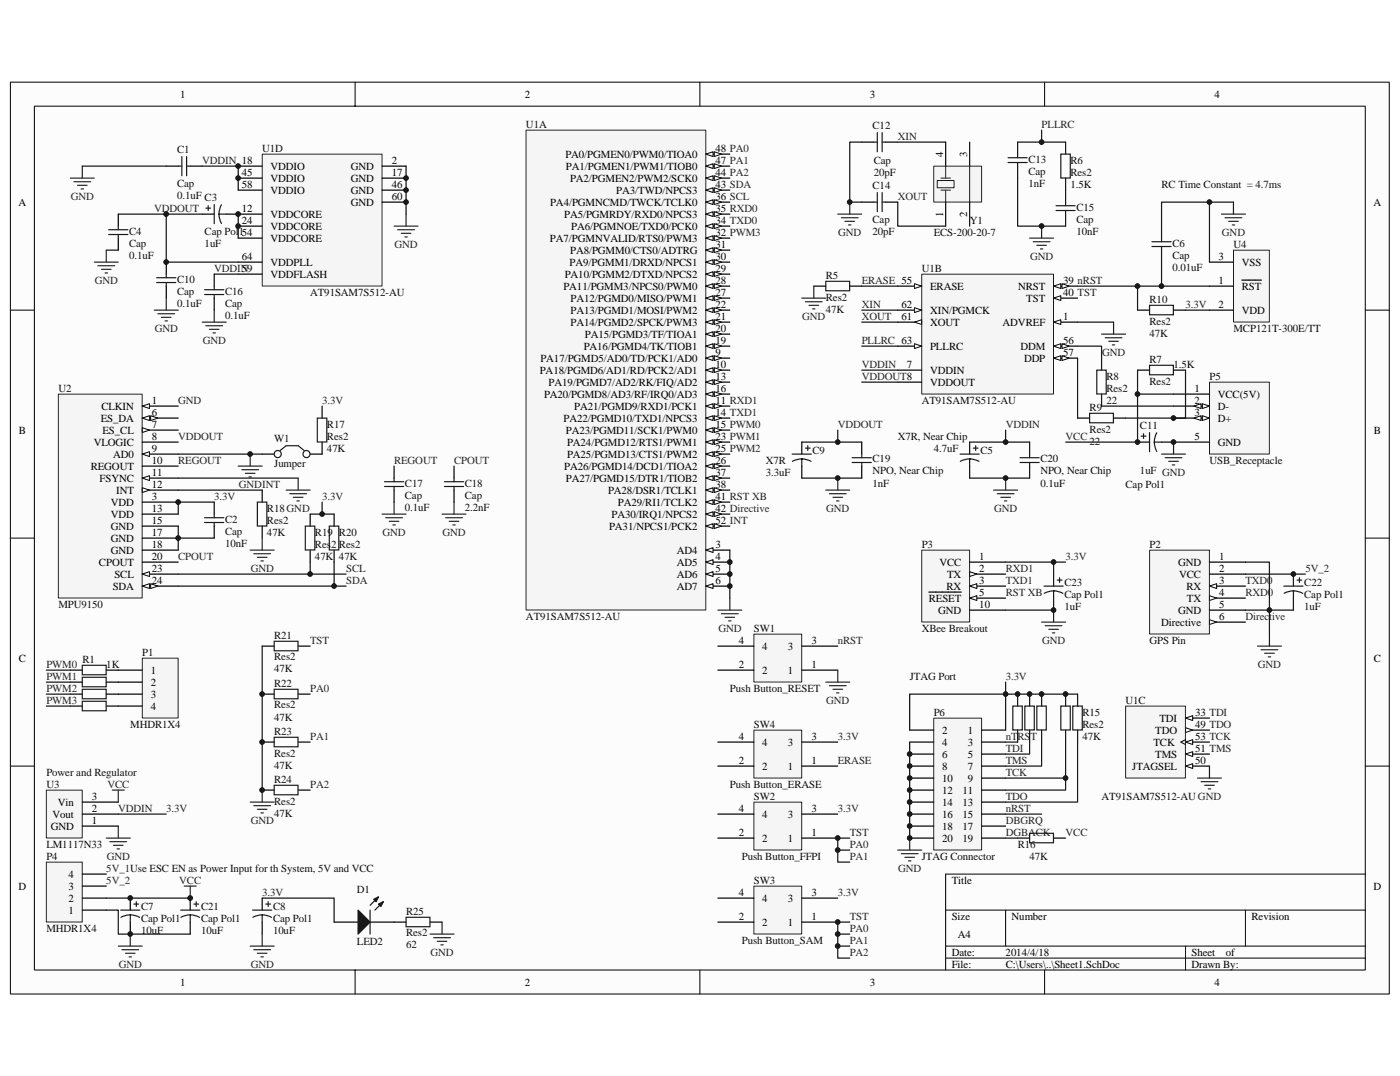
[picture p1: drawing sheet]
<svg xmlns="http://www.w3.org/2000/svg" width="625mm" height="480mm" viewBox="0 0 625 480" stroke-linecap="round" stroke-linejoin="round" font-family="sans-serif">
<defs><g id="words">
<g font-size="4.8">
<text x="80.5" y="43.6">1</text>
<text x="234.4" y="43.6">2</text>
<text x="388.3" y="43.6">3</text>
<text x="542.3" y="43.6">4</text>
<text x="252.4" y="70.4">PA0/PGMEN0/PWM0/TIOA0</text>
<text x="319.5" y="67.7">48 PA0</text>
<text x="421.2" y="69.8" transform="rotate(-90 421.2 69.8)">4</text>
<text x="431.9" y="69.8" transform="rotate(-90 431.9 69.8)">3</text>
<text x="120.8" y="75.7">VDDIO</text>
<text x="156.6" y="75.7">GND</text>
<text x="174.9" y="73.1">2</text>
<text x="252.7" y="75.7">PA1/PGMEN1/PWM1/TIOB0</text>
<text x="319.5" y="73.1">47 PA1</text>
<text x="108" y="78.4">45</text>
<text x="108" y="83.8">58</text>
<text x="120.8" y="81.1">VDDIO</text>
<text x="156.6" y="81.1">GND</text>
<text x="174.9" y="78.4">17</text>
<text x="174.9" y="83.8">46</text>
<text x="254.5" y="81.1">PA2/PGMEN2/PWM2/SCK0</text>
<text x="319.5" y="83.8">43 SDA</text>
<text x="319.5" y="78.4">44 PA2</text>
<text x="120.8" y="86.4">VDDIO</text>
<text x="156.6" y="86.4">GND</text>
<text x="174.9" y="89.1">60</text>
<text x="275.2" y="86.4">PA3/TWD/NPCS3</text>
<text x="319.5" y="89.1">36 SCL</text>
<text x="8.3" y="91.8">A</text>
<text x="108" y="94.5">12</text>
<text x="156.6" y="91.8">GND</text>
<text x="245.6" y="91.8">PA4/PGMNCMD/TWCK/TCLK0</text>
<text x="319.5" y="94.5">35 RXD0</text>
<text x="613.3" y="91.8">A</text>
<text x="108" y="99.8">24</text>
<text x="120.8" y="97.2">VDDCORE</text>
<text x="251.9" y="97.2">PA5/PGMRDY/RXD0/NPCS3</text>
<text x="319.5" y="99.8">34 TXD0</text>
<text x="421.2" y="96.9" transform="rotate(-90 421.2 96.9)">1</text>
<text x="431.9" y="96.9" transform="rotate(-90 431.9 96.9)">2</text>
<text x="120.8" y="102.5">VDDCORE</text>
<text x="120.8" y="107.9">VDDCORE</text>
<text x="245.6" y="107.9">PA7/PGMNVALID/RTS0/PWM3</text>
<text x="255.1" y="102.5">PA6/PGMNOE/TXD0/PCK0</text>
<text x="319.5" y="105.2">32 PWM3</text>
<text x="254.6" y="113.2">PA8/PGMM0/CTS0/ADTRG</text>
<text x="319.5" y="110.5">31</text>
<text x="108" y="115.9">64</text>
<text x="120.8" y="118.6">VDDPLL</text>
<text x="254.3" y="118.6">PA9/PGMM1/DRXD/NPCS1</text>
<text x="319.5" y="115.9">30</text>
<text x="544.1" y="115.9">3</text>
<text x="554.5" y="118.6">VSS</text>
<text x="108" y="121.2">59</text>
<text x="120.8" y="123.9">VDDFLASH</text>
<text x="252.2" y="123.9">PA10/PGMM2/DTXD/NPCS2</text>
<text x="319.5" y="121.2">29</text>
<text x="251.6" y="129.3">PA11/PGMM3/NPCS0/PWM0</text>
<text x="319.5" y="126.6">28</text>
<text x="319.5" y="132">27</text>
<text x="415.3" y="129.3">ERASE</text>
<text x="454.6" y="129.3">NRST</text>
<text x="474.7" y="132">40 TST</text>
<text x="474.7" y="126.6">39 nRST</text>
<text x="544.1" y="126.6">1</text>
<text x="554.5" y="129.3">RST</text>
<text x="254.8" y="134.6">PA12/PGMD0/MISO/PWM1</text>
<text x="319.5" y="137.3">22</text>
<text x="402.5" y="137.3">62</text>
<text x="458.3" y="134.6">TST</text>
<text x="544.1" y="137.3">2</text>
<text x="254.8" y="140">PA13/PGMD1/MOSI/PWM2</text>
<text x="319.5" y="142.7">21</text>
<text x="402.5" y="142.7">61</text>
<text x="415.3" y="140">XIN/PGMCK</text>
<text x="474.7" y="142.7">1</text>
<text x="554.5" y="140">VDD</text>
<text x="254.8" y="145.4">PA14/PGMD2/SPCK/PWM3</text>
<text x="319.5" y="148">20</text>
<text x="415.3" y="145.4">XOUT</text>
<text x="447.7" y="145.4">ADVREF</text>
<text x="261.2" y="150.7">PA15/PGMD3/TF/TIOA1</text>
<text x="319.5" y="153.4">19</text>
<text x="474.7" y="153.4">56</text>
<text x="241.3" y="161.4">PA17/PGMD5/AD0/TD/PCK1/AD0</text>
<text x="260.6" y="156.1">PA16/PGMD4/TK/TIOB1</text>
<text x="319.5" y="158.7">9</text>
<text x="415.3" y="156.1">PLLRC</text>
<text x="455.6" y="156.1">DDM</text>
<text x="457.2" y="161.4">DDP</text>
<text x="474.7" y="158.7">57</text>
<text x="241" y="166.8">PA18/PGMD6/AD1/RD/PCK2/AD1</text>
<text x="319.5" y="164.1">10</text>
<text x="404.9" y="164.1">7</text>
<text x="415.3" y="166.8">VDDIN</text>
<text x="245" y="172.1">PA19/PGMD7/AD2/RK/FIQ/AD2</text>
<text x="319.5" y="169.4">13</text>
<text x="415.3" y="172.1">VDDOUT</text>
<text x="242.9" y="177.5">PA20/PGMD8/AD3/RF/IRQ0/AD3</text>
<text x="319.5" y="174.8">16</text>
<text x="533.4" y="174.8">1</text>
<text x="543.8" y="177.5">VCC(5V)</text>
<text x="45.3" y="182.8">CLKIN</text>
<text x="67.8" y="185.5">6</text>
<text x="67.8" y="180.1">1</text>
<text x="256.4" y="182.8">PA21/PGMD9/RXD1/PCK1</text>
<text x="319.5" y="180.1">11 RXD1</text>
<text x="319.5" y="185.5">14 TXD1</text>
<text x="533.4" y="180.1">2</text>
<text x="533.4" y="185.5">3</text>
<text x="543.8" y="182.8">D-</text>
<text x="45" y="188.2">ES_DA</text>
<text x="67.8" y="190.9">7</text>
<text x="251.6" y="188.2">PA22/PGMD10/TXD1/NPCS3</text>
<text x="319.5" y="190.9">15 PWM0</text>
<text x="543.8" y="188.2">D+</text>
<text x="8.4" y="193.5">B</text>
<text x="45.8" y="193.5">ES_CL</text>
<text x="67.8" y="196.2">8</text>
<text x="252.6" y="193.5">PA23/PGMD11/SCK1/PWM0</text>
<text x="319.5" y="196.2">23 PWM1</text>
<text x="533.4" y="196.2">5</text>
<text x="613.5" y="193.5">B</text>
<text x="41.8" y="198.9">VLOGIC</text>
<text x="67.8" y="201.6">9</text>
<text x="253.2" y="198.9">PA24/PGMD12/RTS1/PWM1</text>
<text x="319.5" y="201.6">25 PWM2</text>
<text x="543.8" y="198.9">GND</text>
<text x="40.5" y="209.6">REGOUT</text>
<text x="50.5" y="204.2">AD0</text>
<text x="67.8" y="206.9">10</text>
<text x="251.9" y="209.6">PA26/PGMD14/DCD1/TIOA2</text>
<text x="253.2" y="204.2">PA25/PGMD13/CTS1/PWM2</text>
<text x="319.5" y="206.9">26</text>
<text x="44.5" y="214.9">FSYNC</text>
<text x="67.8" y="212.3">11</text>
<text x="252.7" y="214.9">PA27/PGMD15/DTR1/TIOB2</text>
<text x="319.5" y="212.3">37</text>
<text x="51.9" y="220.3">INT</text>
<text x="67.8" y="217.6">12</text>
<text x="271.5" y="220.3">PA28/DSR1/TCLK1</text>
<text x="319.5" y="217.6">38</text>
<text x="49.5" y="225.7">VDD</text>
<text x="67.8" y="223">3</text>
<text x="275.9" y="225.7">PA29/RI1/TCLK2</text>
<text x="319.5" y="223">41 RST XB</text>
<text x="49.5" y="231">VDD</text>
<text x="67.8" y="228.3">13</text>
<text x="67.8" y="233.7">15</text>
<text x="273" y="231">PA30/IRQ1/NPCS2</text>
<text x="319.5" y="228.3">42 Directive</text>
<text x="319.5" y="233.7">52 INT</text>
<text x="49.5" y="236.4">GND</text>
<text x="67.8" y="239.1">17</text>
<text x="272" y="236.4">PA31/NPCS1/PCK2</text>
<text x="49.5" y="241.7">GND</text>
<text x="67.8" y="244.4">18</text>
<text x="319.5" y="244.4">3</text>
<text x="49.5" y="247.1">GND</text>
<text x="67.8" y="249.7">20</text>
<text x="302.2" y="247.1">AD4</text>
<text x="319.5" y="249.7">4</text>
<text x="437.3" y="249.7">1</text>
<text x="544.3" y="249.7">1</text>
<text x="44.2" y="252.4">CPOUT</text>
<text x="51.1" y="257.8">SCL</text>
<text x="67.8" y="255.1">23</text>
<text x="302.2" y="252.4">AD5</text>
<text x="302.2" y="257.8">AD6</text>
<text x="319.5" y="255.1">5</text>
<text x="419.4" y="252.4">VCC</text>
<text x="422.9" y="257.8">TX</text>
<text x="437.3" y="255.1">2</text>
<text x="526" y="252.4">GND</text>
<text x="526.5" y="257.8">VCC</text>
<text x="544.3" y="255.1">2</text>
<text x="50.3" y="263.1">SDA</text>
<text x="67.8" y="260.5">24</text>
<text x="302.2" y="263.1">AD7</text>
<text x="319.5" y="260.5">6</text>
<text x="422.7" y="263.1">RX</text>
<text x="437.3" y="260.5">3</text>
<text x="529.7" y="263.1">RX</text>
<text x="544.3" y="260.5">3</text>
<text x="414.7" y="268.5">RESET</text>
<text x="437.3" y="265.8">5</text>
<text x="530" y="268.5">TX</text>
<text x="544.3" y="265.8">4</text>
<text x="419" y="273.9">GND</text>
<text x="437.3" y="271.2">10</text>
<text x="526" y="273.9">GND</text>
<text x="544.3" y="271.2">5</text>
<text x="518.5" y="279.2">Directive</text>
<text x="544.3" y="276.5">6</text>
<text x="329.9" y="287.2">4</text>
<text x="362.3" y="287.2">3</text>
<text x="340.4" y="289.9">4</text>
<text x="351.9" y="289.9">3</text>
<text x="8.4" y="295.3">C</text>
<text x="329.9" y="297.9">2</text>
<text x="362.3" y="297.9">1</text>
<text x="613.5" y="295.3">C</text>
<text x="67.3" y="300.6">1</text>
<text x="67.3" y="306">2</text>
<text x="340.4" y="300.6">2</text>
<text x="351.9" y="300.6">1</text>
<text x="67.3" y="311.3">3</text>
<text x="67.3" y="316.7">4</text>
<text x="517.7" y="322">TDI</text>
<text x="533.6" y="319.4">33 TDI</text>
<text x="420.7" y="327.4">2</text>
<text x="432.2" y="327.4">1</text>
<text x="515.9" y="327.4">TDO</text>
<text x="533.6" y="324.7">49 TDO</text>
<text x="329.9" y="330.1">4</text>
<text x="340.4" y="332.7">4</text>
<text x="351.9" y="332.7">3</text>
<text x="362.3" y="330.1">3</text>
<text x="420.7" y="332.7">4</text>
<text x="432.2" y="332.7">3</text>
<text x="515.1" y="332.7">TCK</text>
<text x="533.6" y="330.1">53 TCK</text>
<text x="533.6" y="335.4">51 TMS</text>
<text x="329.9" y="340.8">2</text>
<text x="362.3" y="340.8">1</text>
<text x="420.7" y="338.1">6</text>
<text x="432.2" y="338.1">5</text>
<text x="515.8" y="338.1">TMS</text>
<text x="533.6" y="340.8">50</text>
<text x="340.4" y="343.5">2</text>
<text x="351.9" y="343.5">1</text>
<text x="420.7" y="343.5">8</text>
<text x="432.2" y="343.5">7</text>
<text x="505.5" y="343.5">JTAGSEL</text>
<text x="420.7" y="348.8">10</text>
<text x="432.2" y="348.8">9</text>
<text x="25.8" y="359.5">Vin</text>
<text x="41" y="356.8">3</text>
<text x="420.7" y="354.2">12</text>
<text x="420.7" y="359.5">14</text>
<text x="429.8" y="354.2">11</text>
<text x="429.8" y="359.5">13</text>
<text x="23.5" y="364.9">Vout</text>
<text x="41" y="362.2">2</text>
<text x="329.9" y="362.2">4</text>
<text x="340.4" y="364.9">4</text>
<text x="351.9" y="364.9">3</text>
<text x="362.3" y="362.2">3</text>
<text x="420.7" y="364.9">16</text>
<text x="429.8" y="364.9">15</text>
<text x="22.7" y="370.2">GND</text>
<text x="41" y="367.6">1</text>
<text x="420.7" y="370.2">18</text>
<text x="429.8" y="370.2">17</text>
<text x="329.9" y="372.9">2</text>
<text x="340.4" y="375.6">2</text>
<text x="351.9" y="375.6">1</text>
<text x="362.3" y="372.9">1</text>
<text x="420.7" y="375.6">20</text>
<text x="429.8" y="375.6">19</text>
<text x="30.6" y="391.6">4</text>
<text x="424.9" y="394.3">Title</text>
<text x="8.3" y="397">D</text>
<text x="30.6" y="397">3</text>
<text x="329.9" y="399.7">4</text>
<text x="362.3" y="399.7">3</text>
<text x="613.3" y="397">D</text>
<text x="30.6" y="407.7">1</text>
<text x="30.6" y="402.4">2</text>
<text x="340.4" y="402.4">4</text>
<text x="351.9" y="402.4">3</text>
<text x="329.9" y="410.4">2</text>
<text x="340.4" y="413.1">2</text>
<text x="351.9" y="413.1">1</text>
<text x="362.3" y="410.4">1</text>
<text x="424.9" y="410.4">Size</text>
<text x="451.7" y="410.4">Number</text>
<text x="558.8" y="410.4">Revision</text>
<text x="427.6" y="418.4">A4</text>
<text x="424.9" y="426.4">Date:</text>
<text x="424.9" y="431.8">File:</text>
<text x="449" y="426.4">2014/4/18</text>
<text x="449.1" y="431.8">C:\Users\..\Sheet1.SchDoc</text>
<text x="532" y="426.4">Sheet</text>
<text x="532.1" y="431.8">Drawn By:</text>
<text x="547.4" y="426.4">of</text>
<text x="80.5" y="439.8">1</text>
<text x="234.4" y="439.8">2</text>
<text x="388.3" y="439.8">3</text>
<text x="542.3" y="439.8">4</text>
</g>
<g font-size="4.8" fill="#0e0e0e">
<text x="234.9" y="57">U1A</text>
<text x="389.6" y="57.5">C12</text>
<text x="79.1" y="68.2">C1</text>
<text x="117.1" y="67.7">U1D</text>
<text x="390.1" y="73.1">Cap</text>
<text x="459.2" y="72.5">C13</text>
<text x="459.2" y="77.9">Cap</text>
<text x="478" y="73.1">R6</text>
<text x="79.1" y="83.2">Cap</text>
<text x="390.1" y="78.4">20pF</text>
<text x="459.2" y="83.2">1nF</text>
<text x="478" y="83.8">1.5K</text>
<text x="478" y="78.4">Res2</text>
<text x="518.6" y="83.8">RC Time Constant = 4.7ms</text>
<text x="79.1" y="88.6">0.1uF C3</text>
<text x="389.6" y="84.3">C14</text>
<text x="480.6" y="93.9">C15</text>
<text x="389.6" y="99.3">Cap</text>
<text x="433" y="99.8">Y1</text>
<text x="480.6" y="99.3">Cap</text>
<text x="57.6" y="104.6">C4</text>
<text x="91.4" y="104.6">Cap Pol154</text>
<text x="389.6" y="104.6">20pF</text>
<text x="416.9" y="105.2">ECS-200-20-7</text>
<text x="480.6" y="104.6">10nF</text>
<text x="57.6" y="110">Cap</text>
<text x="91.4" y="110">1uF</text>
<text x="523.5" y="110">C6</text>
<text x="550.8" y="110.5">U4</text>
<text x="57.6" y="115.4">0.1uF</text>
<text x="523.5" y="115.4">Cap</text>
<text x="368.7" y="124.5">R5</text>
<text x="411.6" y="121.2">U1B</text>
<text x="523.5" y="120.7">0.01uF</text>
<text x="79.1" y="126.1">C10</text>
<text x="79.1" y="131.4">Cap</text>
<text x="100.5" y="131.4">C16</text>
<text x="138.5" y="132">AT91SAM7S512-AU</text>
<text x="79.1" y="136.8">0.1uF</text>
<text x="100.5" y="136.8">Cap</text>
<text x="368.7" y="134.1">Res2</text>
<text x="513.3" y="135.2">R10</text>
<text x="100.5" y="142.1">0.1uF</text>
<text x="368.7" y="139.4">47K</text>
<text x="513.3" y="144.8">Res2</text>
<text x="550.8" y="148">MCP121T-300E/TT</text>
<text x="513.3" y="150.2">47K</text>
<text x="513.3" y="161.9">R7</text>
<text x="524" y="164.1">1.5K</text>
<text x="494" y="169.4">R8</text>
<text x="513.3" y="171.6">Res2</text>
<text x="540.1" y="169.4">P5</text>
<text x="26.1" y="174.8">U2</text>
<text x="494" y="174.8">Res2</text>
<text x="411.6" y="180.1">AT91SAM7S512-AU</text>
<text x="486.5" y="183.4">R9</text>
<text x="494" y="180.1">22</text>
<text x="146" y="190.9">R17</text>
<text x="509" y="191.4">C11</text>
<text x="122.4" y="197.3">W1</text>
<text x="146" y="196.2">Res2</text>
<text x="400.9" y="196.2">X7R, Near Chip</text>
<text x="486.5" y="193">Res2</text>
<text x="146" y="201.6">47K</text>
<text x="362.8" y="202.6">C9</text>
<text x="416.9" y="201.6">4.7uF</text>
<text x="437.8" y="202.6">C5</text>
<text x="486.5" y="198.4">22</text>
<text x="122.4" y="208.5">Jumper</text>
<text x="341.9" y="206.9">X7R</text>
<text x="389.6" y="206.4">C19</text>
<text x="464.6" y="206.4">C20</text>
<text x="540.1" y="206.9">USB_Receptacle</text>
<text x="341.9" y="212.3">3.3uF</text>
<text x="389.6" y="211.7">NPO, Near Chip</text>
<text x="464.6" y="211.7">NPO, Near Chip</text>
<text x="509" y="211.7">1uF GND</text>
<text x="180.8" y="217.1">C17</text>
<text x="207.6" y="217.1">C18</text>
<text x="389.6" y="217.1">1nF</text>
<text x="464.6" y="217.1">0.1uF</text>
<text x="502.6" y="217.6">Cap Pol1</text>
<text x="180.8" y="227.8">0.1uF</text>
<text x="180.8" y="222.4">Cap</text>
<text x="207.6" y="227.8">2.2nF</text>
<text x="207.6" y="222.4">Cap</text>
<text x="100.5" y="233.2">C2</text>
<text x="119.2" y="228.3">R18GND</text>
<text x="119.2" y="233.7">Res2</text>
<text x="100.5" y="238.5">Cap</text>
<text x="119.2" y="239.1">47K</text>
<text x="140.6" y="239.1">R19</text>
<text x="151.3" y="239.1">R20</text>
<text x="100.5" y="243.9">10nF</text>
<text x="140.6" y="244.4">Res2</text>
<text x="151.3" y="244.4">Res2</text>
<text x="411.6" y="244.4">P3</text>
<text x="513.3" y="244.4">P2</text>
<text x="140.6" y="249.7">47K</text>
<text x="151.3" y="249.7">47K</text>
<text x="475.3" y="261.5">C23</text>
<text x="582.4" y="261.5">C22</text>
<text x="475.3" y="266.9">Cap Pol1</text>
<text x="582.4" y="266.9">Cap Pol1</text>
<text x="26.1" y="271.2">MPU9150</text>
<text x="475.3" y="272.2">1uF</text>
<text x="582.4" y="272.2">1uF</text>
<text x="234.9" y="276.5">AT91SAM7S512-AU</text>
<text x="336.6" y="281.9">SW1</text>
<text x="411.6" y="281.9">XBee Breakout</text>
<text x="122.4" y="285.1">R21</text>
<text x="513.3" y="287.2">GPS Pin</text>
<text x="63.5" y="292.6">P1</text>
<text x="36.8" y="295.8">R1</text>
<text x="47.5" y="297.9">1K</text>
<text x="122.4" y="294.7">Res2</text>
<text x="122.4" y="300.1">47K</text>
<text x="406.2" y="303.3">JTAG Port</text>
<text x="122.4" y="306.5">R22</text>
<text x="325.9" y="308.7">Push Button_RESET</text>
<text x="122.4" y="316.1">Res2</text>
<text x="502.6" y="314">U1C</text>
<text x="122.4" y="321.5">47K</text>
<text x="416.9" y="319.4">P6</text>
<text x="483.3" y="319.4">R15</text>
<text x="58.2" y="324.7">MHDR1X4</text>
<text x="122.4" y="327.9">R23</text>
<text x="336.6" y="324.7">SW4</text>
<text x="483.3" y="324.7">Res2</text>
<text x="483.3" y="330.1">47K</text>
<text x="122.4" y="337.6">Res2</text>
<text x="20.7" y="346.1">Power and Regulator</text>
<text x="122.4" y="342.9">47K</text>
<text x="20.7" y="351.5">U3</text>
<text x="122.4" y="349.4">R24</text>
<text x="325.9" y="351.5">Push Button_ERASE</text>
<text x="122.4" y="359">Res2</text>
<text x="336.6" y="356.8">SW2</text>
<text x="491.9" y="356.8">AT91SAM7S512-AU GND</text>
<text x="122.4" y="364.3">47K</text>
<text x="20.7" y="383.6">P4</text>
<text x="20.7" y="378.3">LM1117N33</text>
<text x="331.3" y="383.6">Push Button_FFPI</text>
<text x="411.6" y="383.6">JTAG Connector</text>
<text x="454.4" y="378.3">R16</text>
<text x="459.8" y="383.6">47K</text>
<text x="336.6" y="394.3">SW3</text>
<text x="159.4" y="398.6">D1</text>
<text x="63" y="406.1">C7</text>
<text x="89.8" y="406.1">C21</text>
<text x="121.9" y="406.1">C8</text>
<text x="63" y="411.5">Cap Pol1</text>
<text x="89.8" y="411.5">Cap Pol1</text>
<text x="121.9" y="411.5">Cap Pol1</text>
<text x="181.3" y="408.2">R25</text>
<text x="20.7" y="415.7">MHDR1X4</text>
<text x="63" y="416.8">10uF</text>
<text x="89.8" y="416.8">10uF</text>
<text x="121.9" y="416.8">10uF</text>
<text x="181.3" y="417.9">Res2</text>
<text x="159.4" y="421.6">LED2</text>
<text x="181.3" y="423.2">62</text>
<text x="331.3" y="421.1">Push Button_SAM</text>
</g>
<g font-size="4.8" fill="#262626">
<text x="465.1" y="57">PLLRC</text>
<text x="400.9" y="62.4">XIN</text>
<text x="90.3" y="73.1">VDDIN 18</text>
<text x="31.6" y="89.1">GND</text>
<text x="400.9" y="89.1">XOUT</text>
<text x="68.9" y="94.5">VDDOUT</text>
<text x="374.3" y="105.2">GND</text>
<text x="545.6" y="105.2">GND</text>
<text x="176.2" y="110.5">GND</text>
<text x="460" y="115.9">GND</text>
<text x="95.7" y="121.2">VDDIN</text>
<text x="42.3" y="126.6">GND</text>
<text x="384.8" y="126.6">ERASE 55</text>
<text x="384.8" y="137.3">XIN</text>
<text x="529.4" y="137.3">3.3V</text>
<text x="358.2" y="142.7">GND</text>
<text x="384.8" y="142.7">XOUT</text>
<text x="69.1" y="148">GND</text>
<text x="90.5" y="153.4">GND</text>
<text x="384.8" y="153.4">PLLRC 63</text>
<text x="492.1" y="158.7">GND</text>
<text x="384.8" y="164.1">VDDIN</text>
<text x="384.8" y="169.4">VDDOUT8</text>
<text x="79.6" y="180.1">GND</text>
<text x="143.8" y="180.1">3.3V</text>
<text x="374.1" y="190.9">VDDOUT</text>
<text x="449.1" y="190.9">VDDIN</text>
<text x="79.6" y="196.2">VDDOUT</text>
<text x="475.8" y="196.2">VCC</text>
<text x="79.6" y="206.9">REGOUT</text>
<text x="176" y="206.9">REGOUT</text>
<text x="202.8" y="206.9">CPOUT</text>
<text x="106.6" y="217.6">GNDINT</text>
<text x="95.7" y="223">3.3V</text>
<text x="143.8" y="223">3.3V</text>
<text x="368.9" y="228.3">GND</text>
<text x="443.9" y="228.3">GND</text>
<text x="170.8" y="239.1">GND</text>
<text x="197.6" y="239.1">GND</text>
<text x="79.6" y="249.7">CPOUT</text>
<text x="475.8" y="249.7">3.3V</text>
<text x="111.9" y="255.1">GND</text>
<text x="154.6" y="255.1">SCL</text>
<text x="449.1" y="255.1">RXD1</text>
<text x="582.9" y="255.1">5V_2</text>
<text x="154.6" y="260.5">SDA</text>
<text x="449.1" y="260.5">TXD1</text>
<text x="556.1" y="260.5">TXD0</text>
<text x="449.1" y="265.8">RST XB</text>
<text x="556.1" y="265.8">RXD0</text>
<text x="320.8" y="281.9">GND</text>
<text x="556.1" y="276.5">Directive</text>
<text x="138.5" y="287.2">TST</text>
<text x="374.1" y="287.2">nRST</text>
<text x="465.3" y="287.2">GND</text>
<text x="20.7" y="297.9">PWM0</text>
<text x="561.7" y="297.9">GND</text>
<text x="20.7" y="303.3">PWM1</text>
<text x="449.1" y="303.3">3.3V</text>
<text x="20.7" y="308.7">PWM2</text>
<text x="138.5" y="308.7">PA0</text>
<text x="20.7" y="314">PWM3</text>
<text x="368.9" y="314">GND</text>
<text x="138.5" y="330.1">PA1</text>
<text x="374.1" y="330.1">3.3V</text>
<text x="449.1" y="330.1">nTRST</text>
<text x="449.1" y="335.4">TDI</text>
<text x="374.1" y="340.8">ERASE</text>
<text x="449.1" y="340.8">TMS</text>
<text x="449.1" y="346.1">TCK</text>
<text x="47.9" y="351.5">VCC</text>
<text x="138.5" y="351.5">PA2</text>
<text x="449.1" y="356.8">TDO</text>
<text x="52.8" y="362.2">VDDIN</text>
<text x="74.3" y="362.2">3.3V</text>
<text x="374.1" y="362.2">3.3V</text>
<text x="449.1" y="362.2">nRST</text>
<text x="111.9" y="367.6">GND</text>
<text x="449.1" y="367.6">DBGRQ</text>
<text x="379.4" y="372.9">TST</text>
<text x="449.1" y="372.9">DGBACK</text>
<text x="475.8" y="372.9">VCC</text>
<text x="47.7" y="383.6">GND</text>
<text x="379.4" y="378.3">PA0</text>
<text x="379.4" y="383.6">PA1</text>
<text x="47.5" y="389">5V_1Use ESC EN as Power Input for th System, 5V and VCC</text>
<text x="401.1" y="389">GND</text>
<text x="47.5" y="394.3">5V_2</text>
<text x="80.1" y="394.3">VCC</text>
<text x="117.1" y="399.7">3.3V</text>
<text x="374.1" y="399.7">3.3V</text>
<text x="379.4" y="410.4">TST</text>
<text x="379.4" y="415.7">PA0</text>
<text x="379.4" y="421.1">PA1</text>
<text x="53" y="431.8">GND</text>
<text x="111.9" y="431.8">GND</text>
<text x="192.3" y="426.4">GND</text>
<text x="379.4" y="426.4">PA2</text>
</g>
</g></defs>
<path d="M4.7 36.7h615.6v406.8h-615.6z" fill="#fcfcfc"/>
<path d="M4.6 36.7h615.7v406.8h-615.7z" fill="none" stroke="#000" stroke-width=".45"/>
<path d="M15.4 47.4h594.2v385.4h-594.2z" fill="#fcfcfc"/>
<g fill="none" stroke="#000" stroke-width=".45">
<path d="M158.6 36.7v10.6M312.5 36.7v10.6M466.4 36.7v10.6M15.3 47.4h594.3v385.4h-594.3zM4.6 138.4h10.7M609.7 138.4h10.7M4.6 240.1h10.7M609.7 240.1h10.7M4.6 341.8h10.7M609.7 341.8h10.7M609.7 390h-187.4v42.9M422.3 406.1h187.4"/>
<path d="M449 406.1v16.1M556.1 406.1v16.1M158.6 432.9v10.7M312.5 432.9v10.7M422.3 422.2h187.4M422.3 427.5h187.4M466.4 432.9v10.7M529.4 422.2v10.7"/>
</g>
<path d="M234.9 58.1h80.3v214.1h-80.3z" fill="#f5f5f5"/>
<path d="M234.9 58.1h80.3v214.1h-80.3z" fill="none" stroke="#262626" stroke-width=".45"/>
<path d="M315.2 245.5h10.7" fill="none" stroke="#000" stroke-width=".53"/>
<path d="M315.2 245.5l3.2-1.1v2.1z" fill="#fcfcfc" stroke="#000" stroke-width=".45"/>
<path d="M315.2 250.8h10.7" fill="none" stroke="#000" stroke-width=".53"/>
<path d="M315.2 250.8l3.2-1.1v2.2z" fill="#fcfcfc" stroke="#000" stroke-width=".45"/>
<path d="M315.2 256.2h10.7" fill="none" stroke="#000" stroke-width=".53"/>
<path d="M315.2 256.2l3.2-1.1v2.1z" fill="#fcfcfc" stroke="#000" stroke-width=".45"/>
<path d="M315.2 261.5h10.7" fill="none" stroke="#000" stroke-width=".53"/>
<path d="M315.2 261.5l3.2-1v2.1z" fill="#fcfcfc" stroke="#000" stroke-width=".45"/>
<path d="M315.2 68.8h10.7" fill="none" stroke="#000" stroke-width=".53"/>
<g fill="#fcfcfc" stroke="#000" stroke-width=".45">
<path d="M315.2 68.8l3.2-1.1v2.2z"/>
<path d="M318.9 67.7l3.2 1.1-3.2 1.1z"/>
</g>
<path d="M315.2 74.1h10.7" fill="none" stroke="#000" stroke-width=".53"/>
<g fill="#fcfcfc" stroke="#000" stroke-width=".45">
<path d="M315.2 74.1l3.2-1v2.1z"/>
<path d="M318.9 73.1l3.2 1-3.2 1.1z"/>
</g>
<path d="M315.2 165.2h10.7" fill="none" stroke="#000" stroke-width=".53"/>
<g fill="#fcfcfc" stroke="#000" stroke-width=".45">
<path d="M315.2 165.2l3.2-1.1v2.1z"/>
<path d="M318.9 164.1l3.2 1.1-3.2 1z"/>
</g>
<path d="M315.2 170.5h10.7" fill="none" stroke="#000" stroke-width=".53"/>
<g fill="#fcfcfc" stroke="#000" stroke-width=".45">
<path d="M315.2 170.5l3.2-1.1v2.2z"/>
<path d="M318.9 169.4l3.2 1.1-3.2 1.1z"/>
</g>
<path d="M315.2 79.5h10.7" fill="none" stroke="#000" stroke-width=".53"/>
<g fill="#fcfcfc" stroke="#000" stroke-width=".45">
<path d="M315.2 79.5l3.2-1.1v2.2z"/>
<path d="M318.9 78.4l3.2 1.1-3.2 1.1z"/>
</g>
<path d="M315.2 175.9h10.7" fill="none" stroke="#000" stroke-width=".53"/>
<g fill="#fcfcfc" stroke="#000" stroke-width=".45">
<path d="M315.2 175.9l3.2-1.1v2.1z"/>
<path d="M318.9 174.8l3.2 1.1-3.2 1z"/>
</g>
<path d="M315.2 181.2h10.7" fill="none" stroke="#000" stroke-width=".53"/>
<g fill="#fcfcfc" stroke="#000" stroke-width=".45">
<path d="M315.2 181.2l3.2-1.1v2.2z"/>
<path d="M318.9 180.1l3.2 1.1-3.2 1.1z"/>
</g>
<path d="M315.2 186.6h10.7" fill="none" stroke="#000" stroke-width=".53"/>
<g fill="#fcfcfc" stroke="#000" stroke-width=".45">
<path d="M315.2 186.6l3.2-1.1v2.1z"/>
<path d="M318.9 185.5l3.2 1.1-3.2 1z"/>
</g>
<path d="M315.2 191.9h10.7" fill="none" stroke="#000" stroke-width=".53"/>
<g fill="#fcfcfc" stroke="#000" stroke-width=".45">
<path d="M315.2 191.9l3.2-1v2.1z"/>
<path d="M318.9 190.9l3.2 1-3.2 1.1z"/>
</g>
<path d="M315.2 197.3h10.7" fill="none" stroke="#000" stroke-width=".53"/>
<g fill="#fcfcfc" stroke="#000" stroke-width=".45">
<path d="M315.2 197.3l3.2-1.1v2.2z"/>
<path d="M318.9 196.2l3.2 1.1-3.2 1.1z"/>
</g>
<path d="M315.2 202.6h10.7" fill="none" stroke="#000" stroke-width=".53"/>
<g fill="#fcfcfc" stroke="#000" stroke-width=".45">
<path d="M315.2 202.6l3.2-1v2.1z"/>
<path d="M318.9 201.6l3.2 1-3.2 1.1z"/>
</g>
<path d="M315.2 208h10.7" fill="none" stroke="#000" stroke-width=".53"/>
<g fill="#fcfcfc" stroke="#000" stroke-width=".45">
<path d="M315.2 208l3.2-1.1v2.2z"/>
<path d="M318.9 206.9l3.2 1.1-3.2 1.1z"/>
</g>
<path d="M315.2 122.3h10.7" fill="none" stroke="#000" stroke-width=".53"/>
<g fill="#fcfcfc" stroke="#000" stroke-width=".45">
<path d="M315.2 122.3l3.2-1.1v2.2z"/>
<path d="M318.9 121.2l3.2 1.1-3.2 1.1z"/>
</g>
<path d="M315.2 213.3h10.7" fill="none" stroke="#000" stroke-width=".53"/>
<g fill="#fcfcfc" stroke="#000" stroke-width=".45">
<path d="M315.2 213.3l3.2-1v2.1z"/>
<path d="M318.9 212.3l3.2 1-3.2 1.1z"/>
</g>
<path d="M315.2 218.7h10.7" fill="none" stroke="#000" stroke-width=".53"/>
<g fill="#fcfcfc" stroke="#000" stroke-width=".45">
<path d="M315.2 218.7l3.2-1.1v2.2z"/>
<path d="M318.9 217.6l3.2 1.1-3.2 1.1z"/>
</g>
<path d="M315.2 224h10.7" fill="none" stroke="#000" stroke-width=".53"/>
<g fill="#fcfcfc" stroke="#000" stroke-width=".45">
<path d="M315.2 224l3.2-1v2.1z"/>
<path d="M318.9 223l3.2 1-3.2 1.1z"/>
</g>
<path d="M315.2 84.8h10.7" fill="none" stroke="#000" stroke-width=".53"/>
<g fill="#fcfcfc" stroke="#000" stroke-width=".45">
<path d="M315.2 84.8l3.2-1v2.1z"/>
<path d="M318.9 83.8l3.2 1-3.2 1.1z"/>
</g>
<path d="M315.2 229.4h10.7" fill="none" stroke="#000" stroke-width=".53"/>
<g fill="#fcfcfc" stroke="#000" stroke-width=".45">
<path d="M315.2 229.4l3.2-1.1v2.2z"/>
<path d="M318.9 228.3l3.2 1.1-3.2 1.1z"/>
</g>
<path d="M315.2 234.8h10.7" fill="none" stroke="#000" stroke-width=".53"/>
<g fill="#fcfcfc" stroke="#000" stroke-width=".45">
<path d="M315.2 234.8l3.2-1.1v2.1z"/>
<path d="M318.9 233.7l3.2 1.1-3.2 1z"/>
</g>
<path d="M315.2 90.2h10.7" fill="none" stroke="#000" stroke-width=".53"/>
<g fill="#fcfcfc" stroke="#000" stroke-width=".45">
<path d="M315.2 90.2l3.2-1.1v2.2z"/>
<path d="M318.9 89.1l3.2 1.1-3.2 1.1z"/>
</g>
<path d="M315.2 95.5h10.7" fill="none" stroke="#000" stroke-width=".53"/>
<g fill="#fcfcfc" stroke="#000" stroke-width=".45">
<path d="M315.2 95.5l3.2-1v2.1z"/>
<path d="M318.9 94.5l3.2 1-3.2 1.1z"/>
</g>
<path d="M315.2 100.9h10.7" fill="none" stroke="#000" stroke-width=".53"/>
<g fill="#fcfcfc" stroke="#000" stroke-width=".45">
<path d="M315.2 100.9l3.2-1.1v2.2z"/>
<path d="M318.9 99.8l3.2 1.1-3.2 1.1z"/>
</g>
<path d="M315.2 106.3h10.7" fill="none" stroke="#000" stroke-width=".53"/>
<g fill="#fcfcfc" stroke="#000" stroke-width=".45">
<path d="M315.2 106.3l3.2-1.1v2.1z"/>
<path d="M318.9 105.2l3.2 1.1-3.2 1z"/>
</g>
<path d="M315.2 127.7h10.7" fill="none" stroke="#000" stroke-width=".53"/>
<g fill="#fcfcfc" stroke="#000" stroke-width=".45">
<path d="M315.2 127.7l3.2-1.1v2.1z"/>
<path d="M318.9 126.6l3.2 1.1-3.2 1z"/>
</g>
<path d="M315.2 111.6h10.7" fill="none" stroke="#000" stroke-width=".53"/>
<g fill="#fcfcfc" stroke="#000" stroke-width=".45">
<path d="M315.2 111.6l3.2-1.1v2.2z"/>
<path d="M318.9 110.5l3.2 1.1-3.2 1.1z"/>
</g>
<path d="M315.2 117h10.7" fill="none" stroke="#000" stroke-width=".53"/>
<g fill="#fcfcfc" stroke="#000" stroke-width=".45">
<path d="M315.2 117l3.2-1.1v2.1z"/>
<path d="M318.9 115.9l3.2 1.1-3.2 1z"/>
</g>
<path d="M315.2 133h10.7" fill="none" stroke="#000" stroke-width=".53"/>
<g fill="#fcfcfc" stroke="#000" stroke-width=".45">
<path d="M315.2 133l3.2-1v2.1z"/>
<path d="M318.9 132l3.2 1-3.2 1.1z"/>
</g>
<path d="M315.2 138.4h10.7" fill="none" stroke="#000" stroke-width=".53"/>
<g fill="#fcfcfc" stroke="#000" stroke-width=".45">
<path d="M315.2 138.4l3.2-1.1v2.1z"/>
<path d="M318.9 137.3l3.2 1.1-3.2 1z"/>
</g>
<path d="M315.2 143.7h10.7" fill="none" stroke="#000" stroke-width=".53"/>
<g fill="#fcfcfc" stroke="#000" stroke-width=".45">
<path d="M315.2 143.7l3.2-1v2.1z"/>
<path d="M318.9 142.7l3.2 1-3.2 1.1z"/>
</g>
<path d="M315.2 149.1h10.7" fill="none" stroke="#000" stroke-width=".53"/>
<g fill="#fcfcfc" stroke="#000" stroke-width=".45">
<path d="M315.2 149.1l3.2-1.1v2.2z"/>
<path d="M318.9 148l3.2 1.1-3.2 1.1z"/>
</g>
<path d="M315.2 154.5h10.7" fill="none" stroke="#000" stroke-width=".53"/>
<g fill="#fcfcfc" stroke="#000" stroke-width=".45">
<path d="M315.2 154.5l3.2-1.1v2.1z"/>
<path d="M318.9 153.4l3.2 1.1-3.2 1z"/>
</g>
<path d="M315.2 159.8h10.7" fill="none" stroke="#000" stroke-width=".53"/>
<g fill="#fcfcfc" stroke="#000" stroke-width=".45">
<path d="M315.2 159.8l3.2-1.1v2.2z"/>
<path d="M318.9 158.7l3.2 1.1-3.2 1.1z"/>
</g>
<path d="M411.6 122.4h58.8v53.4h-58.8z" fill="#f5f5f5"/>
<path d="M411.6 122.3h58.8v53.5h-58.8z" fill="none" stroke="#262626" stroke-width=".45"/>
<path d="M470.5 143.7h10.7" fill="none" stroke="#000" stroke-width=".53"/>
<path d="M470.5 143.7l3.2-1v2.1z" fill="#fcfcfc" stroke="#000" stroke-width=".45"/>
<path d="M470.5 154.5h10.7" fill="none" stroke="#000" stroke-width=".53"/>
<g fill="#fcfcfc" stroke="#000" stroke-width=".45">
<path d="M470.5 154.5l3.2-1.1v2.1z"/>
<path d="M474.2 153.4l3.2 1.1-3.2 1z"/>
</g>
<path d="M470.5 159.8h10.7" fill="none" stroke="#000" stroke-width=".53"/>
<g fill="#fcfcfc" stroke="#000" stroke-width=".45">
<path d="M470.5 159.8l3.2-1.1v2.2z"/>
<path d="M474.2 158.7l3.2 1.1-3.2 1.1z"/>
</g>
<path d="M400.9 127.7h10.6" fill="none" stroke="#000" stroke-width=".53"/>
<path d="M408.3 126.6l3.2 1.1-3.2 1z" fill="#fcfcfc" stroke="#000" stroke-width=".45"/>
<path d="M470.5 127.7h10.7" fill="none" stroke="#000" stroke-width=".53"/>
<g fill="#fcfcfc" stroke="#000" stroke-width=".45">
<path d="M470.5 127.7l3.2-1.1v2.1z"/>
<path d="M474.2 126.6l3.2 1.1-3.2 1z"/>
</g>
<path d="M400.9 154.5h10.6" fill="none" stroke="#000" stroke-width=".53"/>
<path d="M408.3 153.4l3.2 1.1-3.2 1z" fill="#fcfcfc" stroke="#000" stroke-width=".45"/>
<path d="M470.5 133h10.7" fill="none" stroke="#000" stroke-width=".53"/>
<path d="M470.5 133l3.2-1v2.1z" fill="#fcfcfc" stroke="#000" stroke-width=".45"/>
<path d="M400.9 138.4h10.6" fill="none" stroke="#000" stroke-width=".53"/>
<path d="M408.3 137.3l3.2 1.1-3.2 1z" fill="#fcfcfc" stroke="#000" stroke-width=".45"/>
<path d="M400.9 143.7h10.6" fill="none" stroke="#000" stroke-width=".53"/>
<path d="M408.3 143.7l3.2-1v2.1z" fill="#fcfcfc" stroke="#000" stroke-width=".45"/>
<path d="M400.9 165.2h10.6M400.9 170.5h10.6" fill="none" stroke="#000" stroke-width=".53"/>
<path d="M502.6 315.1h26.7v32.1h-26.7z" fill="#f5f5f5"/>
<path d="M502.6 315.1h26.7v32.1h-26.7z" fill="none" stroke="#262626" stroke-width=".45"/>
<path d="M529.4 341.8h10.6" fill="none" stroke="#000" stroke-width=".53"/>
<path d="M529.4 341.8l3.2-1v2.1z" fill="#fcfcfc" stroke="#000" stroke-width=".45"/>
<path d="M529.4 331.1h10.6" fill="none" stroke="#000" stroke-width=".53"/>
<path d="M529.4 330.1l-2.2 1 2.2 1.1" fill="none" stroke="#000" stroke-width=".45"/>
<path d="M529.4 331.1l3.2-1v2.1z" fill="#fcfcfc" stroke="#000" stroke-width=".45"/>
<path d="M529.4 320.4h10.6" fill="none" stroke="#000" stroke-width=".53"/>
<path d="M529.4 320.4l3.2-1v2.1z" fill="#fcfcfc" stroke="#000" stroke-width=".45"/>
<path d="M529.4 325.8h10.6" fill="none" stroke="#000" stroke-width=".53"/>
<path d="M529.4 324.7l3.2 1.1-3.2 1.1z" fill="#fcfcfc" stroke="#000" stroke-width=".45"/>
<path d="M529.4 336.5h10.6" fill="none" stroke="#000" stroke-width=".53"/>
<path d="M529.4 336.5l3.2-1.1v2.2z" fill="#fcfcfc" stroke="#000" stroke-width=".45"/>
<path d="M117.1 68.8h53.5v58.8h-53.5z" fill="#f5f5f5"/>
<path d="M117.1 68.8h53.5v58.8h-53.5z" fill="none" stroke="#262626" stroke-width=".45"/>
<g fill="none" stroke="#000" stroke-width=".53">
<path d="M106.4 74.1h10.7M106.4 79.5h10.7M170.6 74.1h10.7M170.6 79.5h10.7M106.4 84.8h10.7M106.4 95.5h10.7M170.6 84.8h10.7M170.6 90.2h10.7M106.4 100.9h10.7M106.4 106.3h10.7M106.4 117h10.7M106.4 122.3h10.7"/>
<path d="M58.2 400.7v5.4M58.2 411.5v5.3"/>
</g>
<path d="M53.9 406.1h8.5M54 409.3l2.3-.9 2-.2 2.3 .4 1.7 .7M58.2 408.2v3.3M59.8 403.4h2.1M60.9 402.4v2.1" fill="none" stroke="#1c1c1c" stroke-width=".53"/>
<path d="M181.3 95.5v5.4M176 100.9h10.7M177.6 102.5h7.5M179.2 104.1h4.3M180.8 105.7h1M82.3 395.4h5.3M84.9 395.4v5.3M58.2 416.8v5.4M52.8 422.2h10.7M54.4 423.8h7.5M56 425.4h4.3M57.6 427h1.1" fill="none" stroke="#262626" stroke-width=".53"/>
<path d="M181.3 74.1v21.4" fill="none" stroke="#0e0e0e" stroke-width=".53"/>
<path d="M63.6 293.7h15.9v26.7h-15.9z" fill="#f5f5f5"/>
<path d="M63.5 293.7h16v26.7h-16z" fill="none" stroke="#262626" stroke-width=".45"/>
<g fill="none" stroke="#000" stroke-width=".53">
<path d="M358 197.3v5.3M433 197.3v5.3M358 208v5.3M433 208v5.3M31.4 299h5.3M47.5 299h16M31.4 304.4h5.3M31.4 309.7h5.3M31.4 315.1h5.3M47.5 304.4h16M47.5 309.7h16M47.5 315.1h16"/>
<path d="M117.1 400.7v5.4M117.1 411.5v5.3"/>
</g>
<g fill="none" stroke="#262626" stroke-width=".53">
<path d="M368.7 218.7h10.7M374.1 213.3v5.4M443.7 218.7h10.7M449 213.3v5.4M370.3 220.3h7.5M371.9 221.9h4.3M373.5 223.5h1.1M445.3 220.3h7.5M446.9 221.9h4.3M448.5 223.5h1.1M50.1 352.6h5.4M52.8 352.6v5.3"/>
<path d="M47.5 374h10.7M49.1 375.6h7.5M50.7 377.2h4.2M52.3 378.8h1M52.8 368.6v5.4M117.1 416.8v5.4M111.7 422.2h10.7M113.3 423.8h7.5M114.9 425.4h4.3M116.5 427h1.1"/>
</g>
<g fill="none" stroke="#0e0e0e" stroke-width=".53">
<path d="M90.3 74.1h16.1v10.7M106.4 95.5v10.8M384.8 165.2h16.1M384.8 170.5h16.1M358 197.3h26.8M374.1 191.9v5.4M433 197.3h26.7M449 191.9v5.4M358 213.3h26.8M433 213.3h26.7M20.7 299h10.7M20.7 304.4h10.7"/>
<path d="M20.7 309.7h10.7M20.7 315.1h10.7"/>
</g>
<g fill="none" stroke="#1c1c1c" stroke-width=".53">
<path d="M359.6 200h2.2M360.7 198.9v2.1M434.6 200h2.1M435.7 198.9v2.1M353.7 202.6h8.6M353.8 205.8l2.3-.8 2-.2 2.4 .3 1.7 .8M358 204.8v3.2M428.7 202.6h8.6M428.8 205.8l2.3-.8 2-.2 2.3 .3 1.7 .8M433 204.8v3.2M36.7 296.9h10.7v4.2h-10.7zM36.7 302.2h10.7v4.3h-10.7z"/>
<path d="M36.7 307.6h10.7v4.2h-10.7zM36.7 312.9h10.7v4.3h-10.7zM112.8 406.1h8.5M112.9 409.3l2.3-.9 1.9-.2 2.4 .4 1.7 .7M117.1 408.2v3.3M118.7 403.4h2.1M119.7 402.4v2.1"/>
</g>
<path d="M26.1 175.9h37.4v90.9h-37.4z" fill="#f5f5f5"/>
<path d="M26.1 175.9h37.4v90.9h-37.4z" fill="none" stroke="#262626" stroke-width=".45"/>
<path d="M63.5 213.3h16.1" fill="none" stroke="#000" stroke-width=".53"/>
<path d="M63.5 213.3l3.2-1v2.1z" fill="#fcfcfc" stroke="#000" stroke-width=".45"/>
<path d="M63.5 181.2h16.1" fill="none" stroke="#000" stroke-width=".53"/>
<path d="M63.5 181.2l3.2-1.1v2.2z" fill="#fcfcfc" stroke="#000" stroke-width=".45"/>
<path d="M63.5 186.6h16.1" fill="none" stroke="#000" stroke-width=".53"/>
<g fill="#fcfcfc" stroke="#000" stroke-width=".45">
<path d="M63.5 186.6l3.2-1.1v2.1z"/>
<path d="M67.3 185.5l3.2 1.1-3.2 1z"/>
</g>
<path d="M63.5 191.9h16.1" fill="none" stroke="#000" stroke-width=".53"/>
<path d="M63.5 190.9l3.2 1-3.2 1.1z" fill="#fcfcfc" stroke="#000" stroke-width=".45"/>
<path d="M63.5 197.3h16.1M63.5 202.6h16.1" fill="none" stroke="#000" stroke-width=".53"/>
<path d="M63.5 202.6l3.2-1v2.1z" fill="#fcfcfc" stroke="#000" stroke-width=".45"/>
<path d="M63.5 208h16.1M63.5 218.7h16.1" fill="none" stroke="#000" stroke-width=".53"/>
<path d="M63.5 217.6l3.2 1.1-3.2 1.1z" fill="#fcfcfc" stroke="#000" stroke-width=".45"/>
<path d="M63.5 224h16.1M63.5 229.4h16.1M63.5 234.8h16.1M63.5 240.1h16.1M63.5 245.5h16.1M63.5 250.8h16.1M63.5 256.2h16.1" fill="none" stroke="#000" stroke-width=".53"/>
<path d="M63.5 256.2l3.2-1.1v2.1z" fill="#fcfcfc" stroke="#000" stroke-width=".45"/>
<path d="M63.5 261.5h16.1" fill="none" stroke="#000" stroke-width=".53"/>
<g fill="#fcfcfc" stroke="#000" stroke-width=".45">
<path d="M63.5 261.5l3.2-1v2.1z"/>
<path d="M67.3 260.5l3.2 1-3.2 1.1z"/>
</g>
<path d="M79.6 234.8v10.7M79.6 240.1h16.1M325.9 245.5v21.4M47.5 406.1h5.3v10.7h32.1" fill="none" stroke="#0e0e0e" stroke-width=".53"/>
<path d="M507.9 165.2h5.4M524 165.2h5.4M507.9 197.3h5.4M518.6 197.3h5.4M95.7 224v5.4M95.7 234.8v5.3" fill="none" stroke="#000" stroke-width=".53"/>
<path d="M513.3 163h10.6v4.2h-10.6zM509.5 194.6h2.2M510.6 193.5v2.2M513.3 193v8.6M515.4 197.3h3.2M516.5 193.1l-.9 2.3-.2 2 .4 2.3 .7 1.7M91.4 233.2h8.5M91.4 231h8.5M95.7 229.4v1.6M95.7 233.2v1.6" fill="none" stroke="#1c1c1c" stroke-width=".53"/>
<g fill="none" stroke="#262626" stroke-width=".53">
<path d="M491.9 149.1h10.7M493.5 150.7h7.5M495.1 152.3h4.3M496.7 153.9h1.1M497.2 143.7v5.4M170.6 229.4h10.7M172.2 231h7.5M173.8 232.6h4.3M175.4 234.2h1.1M176 224v5.4M197.4 229.4h10.7M199 231h7.5"/>
<path d="M200.6 232.6h4.3M202.2 234.2h1.1M202.7 224v5.4M320.5 272.2h10.7M322.1 273.9h7.5M323.7 275.5h4.3M325.4 277.1h1M325.9 266.9v5.3"/>
</g>
<path d="M540.1 170.5h26.7v32.1h-26.7z" fill="#f5f5f5"/>
<path d="M540.1 170.5h26.7v32.1h-26.7z" fill="none" stroke="#262626" stroke-width=".45"/>
<path d="M524 175.9h16M524 181.2h16" fill="none" stroke="#000" stroke-width=".53"/>
<g fill="#fcfcfc" stroke="#000" stroke-width=".45">
<path d="M536.9 180.1l3.1 1.1-3.1 1.1z"/>
<path d="M533.1 181.2l3.2-1.1v2.2z"/>
</g>
<path d="M524 186.6h16" fill="none" stroke="#000" stroke-width=".53"/>
<g fill="#fcfcfc" stroke="#000" stroke-width=".45">
<path d="M536.9 185.5l3.1 1.1-3.1 1z"/>
<path d="M533.1 186.6l3.2-1.1v2.1z"/>
</g>
<path d="M491.9 159.8v5.4M491.9 175.9v5.3M481.2 186.6h5.3M497.2 186.6h5.4M524 197.3h16" fill="none" stroke="#000" stroke-width=".53"/>
<path d="M481.2 159.8v26.8M507.9 165.2v10.7M524 175.9h-16.1v21.4h-32.1M529.4 165.2v21.4h-26.8M491.9 181.2h32.1" fill="none" stroke="#0e0e0e" stroke-width=".53"/>
<path d="M489.7 165.2h4.2v10.6h-4.2zM486.5 184.4h10.7v4.3h-10.7z" fill="none" stroke="#1c1c1c" stroke-width=".53"/>
<path d="M550.8 111.7h16v32h-16z" fill="#f5f5f5"/>
<path d="M550.8 111.6h16v32.1h-16z" fill="none" stroke="#262626" stroke-width=".45"/>
<g fill="none" stroke="#000" stroke-width=".53">
<path d="M384.8 63.4h5.3M395.5 63.4h5.4M454.4 63.4v5.4M454.4 74.1v5.4M475.8 63.4v5.4M475.8 79.5v10.7M384.8 90.2h5.3M395.5 90.2h5.4M475.8 95.5v5.4M540 117h10.8M507.9 138.4h5.4M524 138.4h5.4"/>
<path d="M540 127.7h10.8M540 138.4h10.8M554.5 125h8.7"/>
</g>
<g fill="none" stroke="#0e0e0e" stroke-width=".53">
<path d="M465.1 58.1v5.3M454.4 79.5v21.4h21.4M454.4 63.4h21.4M550.8 90.2h-10.8v26.8M518.6 117v10.7M384.8 138.4h16.1M481.2 127.7h58.8M507.9 127.7v10.7M529.4 138.4h10.6M384.8 154.5h16.1M384.8 143.7h16.1M481.2 154.5h10.7v5.3"/>
<path d="M52.8 363.3h21.4"/>
</g>
<g fill="none" stroke="#1c1c1c" stroke-width=".53">
<path d="M391.7 59.1v8.6M393.9 59.1v8.6M390.1 63.4h1.6M393.9 63.4h1.6M450.1 72.5h8.6M450.1 70.4h8.6M454.4 68.8v1.6M454.4 72.5v1.6M473.7 68.8h4.2v10.6h-4.2zM390.1 90.2h1.6M391.7 85.9v8.6M393.9 85.9v8.6"/>
<path d="M393.9 90.2h1.6M471.5 93.9h8.6M471.5 91.8h8.6M475.8 90.2v1.6M475.8 93.9v1.6M513.3 136.2h10.6v4.3h-10.6z"/>
</g>
<g fill="none" stroke="#262626" stroke-width=".53">
<path d="M374.1 95.5h10.7M375.7 97.2h7.5M377.3 98.8h4.3M379.4 90.2v5.3M545.4 95.5h10.7M547 97.2h7.5M548.6 98.8h4.3M550.8 90.2v5.3M378.9 100.4h1.1M459.7 106.3h10.8M461.3 107.9h7.5M463 109.5h4.2"/>
<path d="M464.6 111.1h1M465.1 100.9v5.4M550.2 100.4h1.1"/>
</g>
<path d="M416.9 74.2h21.4v16h-21.4z" fill="#f5f5f5"/>
<path d="M416.9 74.1h21.4v16.1h-21.4z" fill="none" stroke="#262626" stroke-width=".45"/>
<path d="M420.1 79.5h4.3M422.3 74.1v5.4M433 74.1v16.1M418.5 80.6h7.5v3.2h-7.5zM420.1 84.8h4.3M422.3 84.8v5.4" fill="none" stroke="#1c1c1c" stroke-width=".45"/>
<path d="M422.3 63.4v10.7M433 63.4v10.7M422.3 90.2v10.7M433 90.2v10.7" fill="none" stroke="#000" stroke-width=".53"/>
<path d="M384.8 63.4h-5.4v26.8h5.4M400.9 63.4h21.4M400.9 90.2v10.7h21.4" fill="none" stroke="#0e0e0e" stroke-width=".53"/>
<path d="M416.9 320.5h21.4v58.8h-21.4z" fill="#f5f5f5"/>
<path d="M416.9 320.4h21.4v58.9h-21.4z" fill="none" stroke="#262626" stroke-width=".45"/>
<g fill="none" stroke="#000" stroke-width=".53">
<path d="M74.2 74.1h5.4M84.9 74.1h5.4M52.8 95.5v5.4M90.3 95.5h5.4M101 95.5h5.4M52.8 106.3v5.3M74.2 117v5.3M518.6 100.9v5.4M518.6 111.6v5.4M74.2 127.7v5.3M95.7 122.3v5.4M95.7 133v5.4"/>
<path d="M143.8 197.3v5.3h-5.3M143.8 181.2v5.4M384.8 197.3v5.3M459.7 197.3v5.3M117.1 218.7v5.3M117.1 202.6h5.3M176 208v5.3M176 218.7v5.3M202.7 208v5.3M202.7 218.7v5.3M384.8 208v5.3M459.7 208v5.3"/>
<path d="M117.1 234.8v5.3M138.5 229.4v5.4M149.2 229.4v5.4M138.5 245.5v5.3M149.2 245.5v5.3M454.4 309.7v5.4M459.7 309.7v5.4M465.1 309.7v5.4M475.8 309.7v5.4M481.2 309.7v5.4M406.2 325.8h10.7M406.2 331.1h10.7"/>
<path d="M406.2 336.5h10.7M438.3 325.8h10.7M438.3 331.1h10.7M438.3 336.5h10.7M454.4 325.8v5.3M459.7 325.8v5.3M465.1 325.8v5.3M475.8 325.8v5.3M481.2 325.8v5.3M406.2 341.8h10.7M406.2 347.2h10.7M406.2 352.6h10.7"/>
<path d="M406.2 357.9h10.7M438.3 341.8h10.7M438.3 347.2h10.7M438.3 352.6h10.7M438.3 357.9h10.7M406.2 363.3h10.7M406.2 368.6h10.7M406.2 374h10.7M438.3 363.3h10.7M438.3 368.6h10.7M438.3 374h10.7M454.4 374h5.3"/>
<path d="M470.5 374h5.3M84.9 400.7v5.4M84.9 411.5v5.3"/>
</g>
<g fill="none" stroke="#0e0e0e" stroke-width=".53">
<path d="M36.7 74.1h37.5M52.8 95.5h37.5M74.2 95.5v21.5h32.2M47.5 111.6h5.3M95.7 122.3h10.7M79.6 218.7h37.5M79.6 213.3h53.5M79.6 202.6h37.5M95.7 224h-16.1v5.4M138.5 229.4h10.7M143.8 224v5.4M79.6 256.2h74.9"/>
<path d="M138.5 250.8v5.4M149.2 250.8v10.7M79.6 261.5h74.9M449 304.4v5.3h32.2M406.2 325.8v-16.1h42.8v16.1M406.2 331.1v42.9M449 331.1h5.4M459.7 331.1v5.4h-10.7M465.1 331.1v10.7h-16.1M475.8 331.1v16.1h-26.8M481.2 331.1v26.8h-32.2M475.8 347.2v5.4h-26.8"/>
<path d="M449 363.3h16.1M449 374h5.4M47.5 400.7h37.4"/>
</g>
<g fill="none" stroke="#262626" stroke-width=".53">
<path d="M31.4 79.5h10.7M36.7 74.1v5.4M33 81.1h7.5M34.6 82.7h4.3M36.2 84.3h1.1M42.1 117h10.7M43.7 118.6h7.5M47.5 111.6v5.4M45.3 120.2h4.3M46.9 121.8h1.1M68.9 138.4h10.7M70.5 140h7.5"/>
<path d="M74.2 133v5.4M95.7 138.4v5.3M72.1 141.6h4.3M73.7 143.2h1.1M90.3 143.7h10.7M91.9 145.4h7.5M93.5 147h4.3M95.1 148.5h1.1M524 197.3v5.3M106.4 208h10.7M108 209.6h7.5M109.6 211.2h4.3"/>
<path d="M111.2 212.8h1M111.7 202.6v5.4M127.8 218.7h10.7M133.1 213.3v5.4M518.6 202.6h10.8M520.3 204.2h7.4M521.8 205.8h4.3M523.5 207.5h1M129.4 220.3h7.5M131 221.9h4.3M132.6 223.5h1.1M111.7 245.5h10.7"/>
<path d="M113.3 247.1h7.5M114.9 248.7h4.3M116.5 250.3h1.1M117.1 240.1v5.4M534.7 347.2h10.7M536.3 348.8h7.5M537.9 350.4h4.3M539.5 352h1.1M540 341.8v5.4M400.9 379.3h10.6M406.2 374v5.3M402.4 380.9h7.6"/>
<path d="M404.1 382.5h4.2M405.7 384.2h1"/>
</g>
<g fill="none" stroke="#1c1c1c" stroke-width=".53">
<path d="M79.6 74.1h1.6M81.2 69.9v8.5M83.3 74.1h1.6M83.3 69.8v8.6M91.9 92.9h2.1M93 91.8v2.1M95.7 91.3v8.5M97.8 95.5h3.2M98.9 91.4l-.9 2.3-.2 1.9 .4 2.4 .7 1.7M48.5 102.5h8.6M48.5 104.6h8.6M52.8 100.9v1.6"/>
<path d="M52.8 104.6v1.7M514.3 107.9h8.6M514.4 110h8.5M518.6 106.3v1.6M518.6 110v1.6M70 123.9h8.5M70 126.1h8.5M74.2 122.3v1.6M74.2 126.1v1.6M91.4 131.4h8.5M91.4 129.3h8.5M95.7 127.7v1.6"/>
<path d="M95.7 131.4v1.6M141.7 186.6h4.2v10.6h-4.2zM125.1 201l2.7-2.1h5.3l2.7 2.1M171.7 217.1h8.6M171.7 214.9h8.6M176 213.3v1.6M176 217.1v1.6M198.5 217.1h8.5M198.5 214.9h8.5M202.7 213.3v1.6M202.7 217.1v1.6M380.5 204.2h8.6"/>
<path d="M380.5 206.4h8.6M384.8 202.6v1.6M384.8 206.4v1.6M455.5 206.4h8.5M455.5 204.2h8.5M459.7 202.6v1.6M459.7 206.4v1.6M114.9 224h4.2v10.7h-4.2zM136.3 234.8h4.3v10.6h-4.3zM147 234.8h4.3v10.6h-4.3zM452.2 315.1h4.3v10.6h-4.3zM457.6 315.1h4.2v10.6h-4.2z"/>
<path d="M463 315.1h4.2v10.6h-4.2zM473.7 315.1h4.2v10.6h-4.2zM479 315.1h4.3v10.6h-4.3zM459.7 371.8h10.7v4.3h-10.7zM80.7 406.1h8.5M80.8 409.3l2.3-.9 1.9-.2 2.4 .4 1.7 .7M84.9 408.2v3.3M86.6 403.4h2.1M87.6 402.4v2.1"/>
<circle cx="124" cy="202.6" r="1.58"/>
<circle cx="136.8" cy="202.6" r="1.58"/>
</g>
<path d="M20.7 352.6h16v21.3h-16z" fill="#f5f5f5"/>
<path d="M20.7 352.6h16v21.3h-16z" fill="none" stroke="#262626" stroke-width=".45"/>
<path d="M577.5 256.2v5.3M577.5 266.9v5.3M36.7 357.9h16.1M36.7 368.6h16.1M36.7 363.3h16.1" fill="none" stroke="#000" stroke-width=".53"/>
<path d="M556.1 250.8h10.7v32.2M556.1 256.2h26.8M556.1 272.2h21.4" fill="none" stroke="#0e0e0e" stroke-width=".53"/>
<path d="M561.5 288.3h10.7M563.1 289.9h7.5M564.7 291.5h4.3M566.3 293.1h1.1M566.8 283v5.3" fill="none" stroke="#262626" stroke-width=".53"/>
<path d="M579.1 258.8h2.2M580.2 257.8v2.1M573.3 261.5h8.5M573.4 264.8l2.3-.9 1.9-.2 2.4 .3 1.7 .8M577.5 263.7v3.2" fill="none" stroke="#1c1c1c" stroke-width=".53"/>
<path d="M513.3 245.5h26.7v37.4h-26.7z" fill="#f5f5f5"/>
<path d="M513.3 245.5h26.7v37.4h-26.7z" fill="none" stroke="#262626" stroke-width=".45"/>
<path d="M540 250.8h16.1M540 256.2h16.1M540 261.5h16.1" fill="none" stroke="#000" stroke-width=".53"/>
<path d="M540 261.5l3.3-1v2.1z" fill="#fcfcfc" stroke="#000" stroke-width=".45"/>
<path d="M540 266.9h16.1" fill="none" stroke="#000" stroke-width=".53"/>
<path d="M540 265.8l3.3 1.1-3.3 1z" fill="#fcfcfc" stroke="#000" stroke-width=".45"/>
<path d="M540 272.2h16.1M540 277.6h16.1" fill="none" stroke="#000" stroke-width=".53"/>
<path d="M540 276.5l3.3 1.1-3.3 1.1z" fill="#fcfcfc" stroke="#000" stroke-width=".45"/>
<path d="M411.6 245.5h21.3v32.1h-21.3z" fill="#f5f5f5"/>
<path d="M411.6 245.5h21.3v32.1h-21.3z" fill="none" stroke="#262626" stroke-width=".45"/>
<path d="M433 250.8h16M433 256.2h16" fill="none" stroke="#000" stroke-width=".53"/>
<path d="M433 255.1l3.2 1.1-3.2 1z" fill="#fcfcfc" stroke="#000" stroke-width=".45"/>
<path d="M433 261.5h16" fill="none" stroke="#000" stroke-width=".53"/>
<path d="M433 261.5l3.2-1v2.1z" fill="#fcfcfc" stroke="#000" stroke-width=".45"/>
<path d="M433 266.9h16" fill="none" stroke="#000" stroke-width=".53"/>
<path d="M433 266.9l3.2-1.1v2.1z" fill="#fcfcfc" stroke="#000" stroke-width=".45"/>
<path d="M470.5 256.2v5.3M414.7 264.2h14.5M433 272.2h16M470.5 266.9v5.3" fill="none" stroke="#000" stroke-width=".53"/>
<path d="M540 90.2h-21.4v10.7M384.8 127.7h16.1M481.2 143.7h16M449 250.8h26.8M470.5 250.8v5.4M449 272.2h21.5" fill="none" stroke="#0e0e0e" stroke-width=".53"/>
<path d="M465.1 277.6h10.7M466.7 279.2h7.5M470.5 272.2v5.4M468.3 280.8h4.3M469.9 282.4h1.1" fill="none" stroke="#262626" stroke-width=".53"/>
<path d="M472.1 258.8h2.1M473.1 257.8v2.1M466.2 261.5h8.5M466.3 264.8l2.3-.9 1.9-.2 2.4 .3 1.7 .8M470.5 263.7v3.2" fill="none" stroke="#1c1c1c" stroke-width=".53"/>
<path d="M336.6 325.8h21.4v21.4h-21.4z" fill="#f5f5f5"/>
<path d="M336.6 325.8h21.4v21.4h-21.4z" fill="none" stroke="#262626" stroke-width=".45"/>
<path d="M320.5 331.1h16.1M358 331.1h16.1M320.5 341.8h16.1M358 341.8h16.1" fill="none" stroke="#000" stroke-width=".53"/>
<path d="M336.6 283h21.4v21.3h-21.4z" fill="#f5f5f5"/>
<path d="M336.6 283h21.4v21.3h-21.4z" fill="none" stroke="#262626" stroke-width=".45"/>
<path d="M117.1 288.3h5.3M133.1 288.3h5.4M320.5 288.3h16.1M320.5 299h16.1M358 288.3h16.1M358 299h16.1M117.1 309.7h5.3M133.1 309.7h5.4M117.1 331.1h5.3M133.1 331.1h5.4M117.1 352.6h5.3M133.1 352.6h5.4" fill="none" stroke="#000" stroke-width=".53"/>
<path d="M374.1 299v5.4M368.7 304.4h10.7M370.3 306h7.5M371.9 307.6h4.3M373.5 309.2h1.1M111.7 357.9h10.7M113.3 359.5h7.5M117.1 352.6v5.3M114.9 361.1h4.3M116.5 362.7h1.1" fill="none" stroke="#262626" stroke-width=".53"/>
<path d="M122.4 286.2h10.7v4.2h-10.7zM122.4 307.6h10.7v4.2h-10.7zM122.4 329h10.7v4.2h-10.7zM122.4 350.4h10.7v4.2h-10.7z" fill="none" stroke="#1c1c1c" stroke-width=".53"/>
<path d="M117.1 288.3v64.3" fill="none" stroke="#0e0e0e" stroke-width=".53"/>
<path d="M336.6 357.9h21.4v21.4h-21.4z" fill="#f5f5f5"/>
<path d="M336.6 357.9h21.4v21.4h-21.4z" fill="none" stroke="#262626" stroke-width=".45"/>
<path d="M320.5 363.3h16.1M320.5 374h16.1M358 363.3h16.1M358 374h16.1" fill="none" stroke="#000" stroke-width=".53"/>
<path d="M336.6 395.4h21.4v21.4h-21.4z" fill="#f5f5f5"/>
<path d="M336.6 395.4h21.4v21.4h-21.4z" fill="none" stroke="#262626" stroke-width=".45"/>
<path d="M363.4 127.7h5.3M379.4 127.7h5.4M320.5 400.7h16.1M320.5 411.5h16.1M358 400.7h16.1M358 411.5h16.1" fill="none" stroke="#000" stroke-width=".53"/>
<path d="M358 133h10.7M359.6 134.6h7.5M361.2 136.2h4.3M362.8 137.8h1.1M363.4 127.7v5.3" fill="none" stroke="#262626" stroke-width=".53"/>
<path d="M368.7 125.5h10.7v4.3h-10.7z" fill="none" stroke="#1c1c1c" stroke-width=".53"/>
<path d="M20.7 384.7h16v26.7h-16z" fill="#f5f5f5"/>
<path d="M20.7 384.7h16v26.7h-16z" fill="none" stroke="#262626" stroke-width=".45"/>
<path d="M36.7 395.4h10.8M36.7 390h10.8M36.7 406.1h10.8M36.7 400.7h10.8M149.2 411.5h10.7M165.2 411.5h16.1M192 411.5h5.4" fill="none" stroke="#000" stroke-width=".53"/>
<path d="M374.1 379.3h5.3M379.4 374h-5.3v10.7h5.3M117.1 400.7h32.1v10.8M374.1 416.8h5.3M379.4 411.5h-5.3v16h5.3M374.1 422.2h5.3" fill="none" stroke="#0e0e0e" stroke-width=".53"/>
<g fill="#1c1c1c" stroke="#1c1c1c" stroke-width=".53">
<path d="M159.9 406.1l5.3 5.4-5.3 5.3z"/>
<path d="M169 403.4l2.2-1-1.1 2.1z"/>
<path d="M166.9 401.3l2.1-1.1-1.1 2.2z"/>
</g>
<path d="M165.2 406.1v10.7M169 400.2l-3.8 3.8M171.2 402.4l-3.8 3.7M181.3 409.3h10.7v4.2h-10.7z" fill="none" stroke="#1c1c1c" stroke-width=".53"/>
<path d="M192 416.8h10.7M193.6 418.4h7.5M197.4 411.5v5.3M195.2 420h4.3M196.8 421.6h1.1" fill="none" stroke="#262626" stroke-width=".53"/>
<g fill="#0e0e0e" stroke="#0e0e0e" stroke-width=".45">
<circle cx="58.1" cy="416.8" r="1.04"/>
<circle cx="58.1" cy="400.7" r="1.04"/>
<circle cx="74.2" cy="116.9" r="1.05"/>
<circle cx="74.2" cy="95.5" r="1.05"/>
<circle cx="79.6" cy="240.1" r="1.05"/>
<circle cx="79.6" cy="224" r="1.04"/>
<circle cx="84.9" cy="400.7" r="1.05"/>
<circle cx="106.3" cy="100.9" r="1.05"/>
<circle cx="106.3" cy="95.5" r="1.05"/>
<circle cx="106.3" cy="79.5" r="1.04"/>
<circle cx="106.3" cy="74.1" r="1.04"/>
<circle cx="111.7" cy="202.6" r="1.04"/>
<circle cx="117" cy="352.5" r="1.04"/>
<circle cx="117" cy="331.1" r="1.04"/>
<circle cx="117" cy="309.7" r="1.05"/>
<circle cx="138.5" cy="256.1" r="1.05"/>
<circle cx="143.8" cy="229.4" r="1.04"/>
<circle cx="149.2" cy="261.5" r="1.04"/>
<circle cx="181.3" cy="90.2" r="1.04"/>
<circle cx="181.3" cy="84.8" r="1.04"/>
<circle cx="181.3" cy="79.5" r="1.04"/>
<circle cx="325.9" cy="261.5" r="1.05"/>
<circle cx="325.9" cy="256.1" r="1.05"/>
<circle cx="325.9" cy="250.8" r="1.05"/>
<circle cx="374" cy="422.1" r="1.05"/>
<circle cx="374" cy="416.8" r="1.05"/>
<circle cx="374" cy="411.4" r="1.05"/>
<circle cx="374" cy="379.3" r="1.05"/>
<circle cx="374" cy="373.9" r="1.05"/>
<circle cx="374.1" cy="213.3" r="1.04"/>
<circle cx="374.1" cy="197.3" r="1.04"/>
<circle cx="379.4" cy="90.2" r="1.04"/>
<circle cx="406.2" cy="373.9" r="1.05"/>
<circle cx="406.2" cy="368.6" r="1.05"/>
<circle cx="406.2" cy="363.2" r="1.04"/>
<circle cx="406.2" cy="357.9" r="1.04"/>
<circle cx="406.2" cy="352.5" r="1.04"/>
<circle cx="406.2" cy="347.2" r="1.04"/>
<circle cx="406.2" cy="341.8" r="1.04"/>
<circle cx="406.2" cy="336.5" r="1.04"/>
<circle cx="449" cy="309.7" r="1.04"/>
<circle cx="449" cy="213.3" r="1.04"/>
<circle cx="449" cy="197.3" r="1.04"/>
<circle cx="454.4" cy="309.7" r="1.04"/>
<circle cx="459.7" cy="309.7" r="1.04"/>
<circle cx="465.1" cy="309.7" r="1.04"/>
<circle cx="465.1" cy="100.9" r="1.04"/>
<circle cx="465.1" cy="63.4" r="1.04"/>
<circle cx="470.4" cy="272.2" r="1.05"/>
<circle cx="470.4" cy="250.8" r="1.05"/>
<circle cx="475.8" cy="347.2" r="1.04"/>
<circle cx="475.8" cy="309.7" r="1.05"/>
<circle cx="507.9" cy="197.3" r="1.04"/>
<circle cx="507.9" cy="175.8" r="1.05"/>
<circle cx="507.9" cy="127.6" r="1.05"/>
<circle cx="518.6" cy="127.6" r="1.05"/>
<circle cx="524" cy="197.3" r="1.04"/>
<circle cx="524" cy="186.5" r="1.04"/>
<circle cx="540" cy="90.2" r="1.04"/>
<circle cx="566.8" cy="272.2" r="1.04"/>
<circle cx="577.5" cy="256.1" r="1.04"/>
</g>
<use href="#words"/>
</svg>
